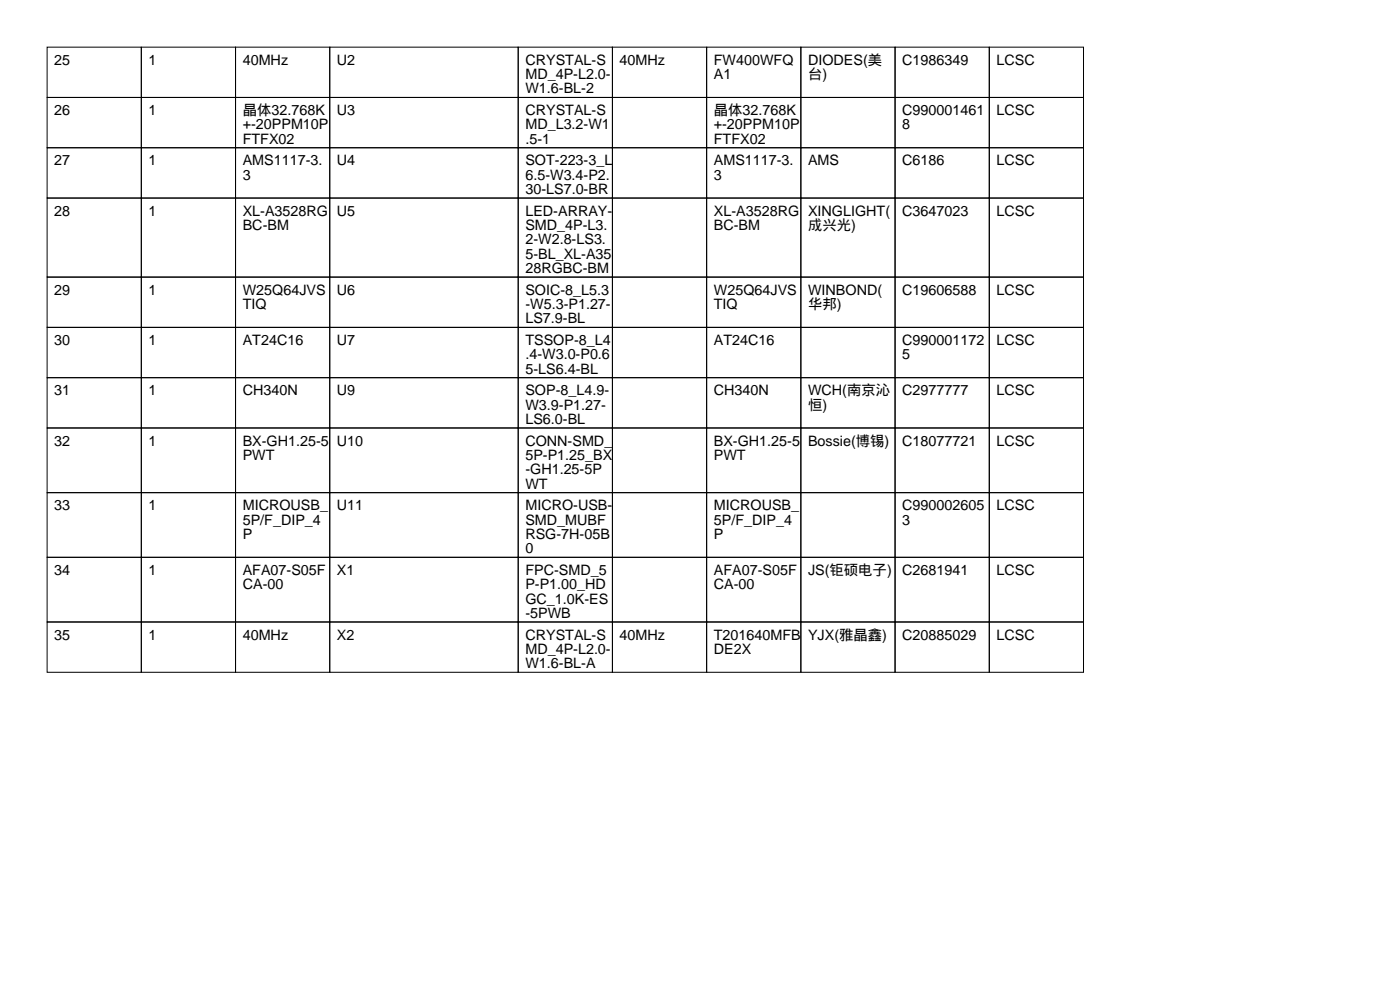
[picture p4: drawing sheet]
<svg xmlns="http://www.w3.org/2000/svg" width="297mm" height="210mm" viewBox="0 0 297 210" stroke-linecap="round" stroke-linejoin="round" font-family="sans-serif">
<defs><g id="words">
<g font-size="3">
<text x="11.5" y="13.7">25</text>
<text x="31.5" y="13.7">1</text>
<text x="51.5" y="13.7">40MHz</text>
<text x="71.5" y="13.7">U2</text>
<text x="111.5" y="13.7">CRYSTAL-S</text>
<text x="111.5" y="16.8">MD_4P-L2.0-</text>
<text x="131.5" y="13.7">40MHz</text>
<text x="151.5" y="13.7">FW400WFQ</text>
<text x="151.5" y="16.8">A1</text>
<text x="171.5" y="13.7">DIODES(美</text>
<text x="171.5" y="16.8">台)</text>
<text x="191.5" y="13.7">C1986349</text>
<text x="211.5" y="13.7">LCSC</text>
<text x="111.5" y="19.8">W1.6-BL-2</text>
<text x="11.5" y="24.4">26</text>
<text x="31.5" y="24.4">1</text>
<text x="51.5" y="24.4">晶体32.768K</text>
<text x="51.5" y="27.4">+-20PPM10P</text>
<text x="71.5" y="24.4">U3</text>
<text x="111.5" y="24.4">CRYSTAL-S</text>
<text x="111.5" y="27.4">MD_L3.2-W1</text>
<text x="151.5" y="24.4">晶体32.768K</text>
<text x="151.5" y="27.4">+-20PPM10P</text>
<text x="191.5" y="24.4">C990001461</text>
<text x="191.5" y="27.4">8</text>
<text x="211.5" y="24.4">LCSC</text>
<text x="11.5" y="35.1">27</text>
<text x="31.5" y="35.1">1</text>
<text x="51.5" y="30.5">FTFX02</text>
<text x="51.5" y="35.1">AMS1117-3.</text>
<text x="71.5" y="35.1">U4</text>
<text x="111.5" y="30.5">.5-1</text>
<text x="111.5" y="35.1">SOT-223-3_L</text>
<text x="151.5" y="30.5">FTFX02</text>
<text x="151.5" y="35.1">AMS1117-3.</text>
<text x="171.5" y="35.1">AMS</text>
<text x="191.5" y="35.1">C6186</text>
<text x="211.5" y="35.1">LCSC</text>
<text x="51.5" y="38.1">3</text>
<text x="111.5" y="38.1">6.5-W3.4-P2.</text>
<text x="111.5" y="41.2">30-LS7.0-BR</text>
<text x="151.5" y="38.1">3</text>
<text x="11.5" y="45.7">28</text>
<text x="31.5" y="45.7">1</text>
<text x="51.5" y="45.7">XL-A3528RG</text>
<text x="71.5" y="45.7">U5</text>
<text x="111.5" y="45.7">LED-ARRAY-</text>
<text x="151.5" y="45.7">XL-A3528RG</text>
<text x="171.5" y="45.7">XINGLIGHT(</text>
<text x="191.5" y="45.7">C3647023</text>
<text x="211.5" y="45.7">LCSC</text>
<text x="51.5" y="48.8">BC-BM</text>
<text x="111.5" y="48.8">SMD_4P-L3.</text>
<text x="111.5" y="51.8">2-W2.8-LS3.</text>
<text x="151.5" y="48.8">BC-BM</text>
<text x="171.5" y="48.8">成兴光)</text>
<text x="111.5" y="54.9">5-BL_XL-A35</text>
<text x="111.5" y="57.9">28RGBC-BM</text>
<text x="11.5" y="62.5">29</text>
<text x="31.5" y="62.5">1</text>
<text x="51.5" y="62.5">W25Q64JVS</text>
<text x="51.5" y="65.5">TIQ</text>
<text x="71.5" y="62.5">U6</text>
<text x="111.5" y="62.5">SOIC-8_L5.3</text>
<text x="111.5" y="65.5">-W5.3-P1.27-</text>
<text x="151.5" y="62.5">W25Q64JVS</text>
<text x="151.5" y="65.5">TIQ</text>
<text x="171.5" y="62.5">WINBOND(</text>
<text x="171.5" y="65.5">华邦)</text>
<text x="191.5" y="62.5">C19606588</text>
<text x="211.5" y="62.5">LCSC</text>
<text x="111.5" y="68.6">LS7.9-BL</text>
<text x="11.5" y="73.2">30</text>
<text x="31.5" y="73.2">1</text>
<text x="51.5" y="73.2">AT24C16</text>
<text x="71.5" y="73.2">U7</text>
<text x="111.5" y="73.2">TSSOP-8_L4</text>
<text x="111.5" y="76.2">.4-W3.0-P0.6</text>
<text x="151.5" y="73.2">AT24C16</text>
<text x="191.5" y="73.2">C990001172</text>
<text x="191.5" y="76.2">5</text>
<text x="211.5" y="73.2">LCSC</text>
<text x="11.5" y="83.8">31</text>
<text x="31.5" y="83.8">1</text>
<text x="51.5" y="83.8">CH340N</text>
<text x="71.5" y="83.8">U9</text>
<text x="111.5" y="79.3">5-LS6.4-BL</text>
<text x="111.5" y="83.8">SOP-8_L4.9-</text>
<text x="151.5" y="83.8">CH340N</text>
<text x="171.5" y="83.8">WCH(南京沁</text>
<text x="191.5" y="83.8">C2977777</text>
<text x="211.5" y="83.8">LCSC</text>
<text x="111.5" y="86.9">W3.9-P1.27-</text>
<text x="111.5" y="89.9">LS6.0-BL</text>
<text x="171.5" y="86.9">恒)</text>
<text x="11.5" y="94.5">32</text>
<text x="31.5" y="94.5">1</text>
<text x="51.5" y="94.5">BX-GH1.25-5</text>
<text x="71.5" y="94.5">U10</text>
<text x="111.5" y="94.5">CONN-SMD_</text>
<text x="151.5" y="94.5">BX-GH1.25-5</text>
<text x="171.5" y="94.5">Bossie(博锡)</text>
<text x="191.5" y="94.5">C18077721</text>
<text x="211.5" y="94.5">LCSC</text>
<text x="51.5" y="97.5">PWT</text>
<text x="111.5" y="97.5">5P-P1.25_BX</text>
<text x="111.5" y="100.6">-GH1.25-5P</text>
<text x="151.5" y="97.5">PWT</text>
<text x="111.5" y="103.6">WT</text>
<text x="11.5" y="108.2">33</text>
<text x="31.5" y="108.2">1</text>
<text x="51.5" y="108.2">MICROUSB_</text>
<text x="51.5" y="111.3">5P/F_DIP_4</text>
<text x="71.5" y="108.2">U11</text>
<text x="111.5" y="108.2">MICRO-USB-</text>
<text x="111.5" y="111.3">SMD_MUBF</text>
<text x="151.5" y="108.2">MICROUSB_</text>
<text x="151.5" y="111.3">5P/F_DIP_4</text>
<text x="191.5" y="108.2">C990002605</text>
<text x="191.5" y="111.3">3</text>
<text x="211.5" y="108.2">LCSC</text>
<text x="51.5" y="114.3">P</text>
<text x="111.5" y="114.3">RSG-7H-05B</text>
<text x="111.5" y="117.4">0</text>
<text x="151.5" y="114.3">P</text>
<text x="11.5" y="121.9">34</text>
<text x="31.5" y="121.9">1</text>
<text x="51.5" y="121.9">AFA07-S05F</text>
<text x="51.5" y="125">CA-00</text>
<text x="71.5" y="121.9">X1</text>
<text x="111.5" y="121.9">FPC-SMD_5</text>
<text x="111.5" y="125">P-P1.00_HD</text>
<text x="151.5" y="121.9">AFA07-S05F</text>
<text x="151.5" y="125">CA-00</text>
<text x="171.5" y="121.9">JS(钜硕电子)</text>
<text x="191.5" y="121.9">C2681941</text>
<text x="211.5" y="121.9">LCSC</text>
<text x="111.5" y="128">GC_1.0K-ES</text>
<text x="111.5" y="131.1">-5PWB</text>
<text x="11.5" y="135.6">35</text>
<text x="31.5" y="135.6">1</text>
<text x="51.5" y="135.6">40MHz</text>
<text x="71.5" y="135.6">X2</text>
<text x="111.5" y="135.6">CRYSTAL-S</text>
<text x="131.5" y="135.6">40MHz</text>
<text x="151.5" y="135.6">T201640MFB</text>
<text x="171.5" y="135.6">YJX(雅晶鑫)</text>
<text x="191.5" y="135.6">C20885029</text>
<text x="211.5" y="135.6">LCSC</text>
<text x="111.5" y="138.7">MD_4P-L2.0-</text>
<text x="111.5" y="141.7">W1.6-BL-A</text>
<text x="151.5" y="138.7">DE2X</text>
</g>
</g></defs>
<g fill="none" stroke="#000" stroke-width=".21">
<path d="M10 10h20v10.7h-20zM30 10h20v10.7h-20zM50 10h20v10.7h-20zM70 10h40v10.7h-40zM110 10h20v10.7h-20zM130 10h20v10.7h-20zM150 10h20v10.7h-20zM170 10h20v10.7h-20zM190 10h20v10.7h-20zM210 10h20v10.7h-20zM10 20.7h20v10.6h-20zM10 31.3h20v10.7h-20z"/>
<path d="M30 20.7h20v10.6h-20zM30 31.3h20v10.7h-20zM50 20.7h20v10.6h-20zM50 31.3h20v10.7h-20zM70 20.7h40v10.6h-40zM70 31.3h40v10.7h-40zM110 20.7h20v10.6h-20zM110 31.3h20v10.7h-20zM130 20.7h20v10.6h-20zM130 31.3h20v10.7h-20zM150 20.7h20v10.6h-20zM150 31.3h20v10.7h-20z"/>
<path d="M170 20.7h20v10.6h-20zM170 31.3h20v10.7h-20zM190 20.7h20v10.6h-20zM190 31.3h20v10.7h-20zM210 20.7h20v10.6h-20zM210 31.3h20v10.7h-20zM10 42h20v16.8h-20zM10 58.8h20v10.6h-20zM30 42h20v16.8h-20zM30 58.8h20v10.6h-20zM50 42h20v16.8h-20zM50 58.8h20v10.6h-20z"/>
<path d="M70 42h40v16.8h-40zM70 58.8h40v10.6h-40zM110 42h20v16.8h-20zM110 58.8h20v10.6h-20zM130 42h20v16.8h-20zM130 58.8h20v10.6h-20zM150 42h20v16.8h-20zM150 58.8h20v10.6h-20zM170 42h20v16.8h-20zM170 58.8h20v10.6h-20zM190 42h20v16.8h-20zM190 58.8h20v10.6h-20z"/>
<path d="M210 42h20v16.8h-20zM210 58.8h20v10.6h-20zM10 69.4h20v10.7h-20zM30 69.4h20v10.7h-20zM50 69.4h20v10.7h-20zM70 69.4h40v10.7h-40zM110 69.4h20v10.7h-20zM130 69.4h20v10.7h-20zM150 69.4h20v10.7h-20zM170 69.4h20v10.7h-20zM190 69.4h20v10.7h-20zM210 69.4h20v10.7h-20z"/>
<path d="M10 80.1h20v10.7h-20zM10 90.8h20v13.7h-20zM30 80.1h20v10.7h-20zM30 90.8h20v13.7h-20zM50 80.1h20v10.7h-20zM50 90.8h20v13.7h-20zM70 80.1h40v10.7h-40zM70 90.8h40v13.7h-40zM110 80.1h20v10.7h-20zM110 90.8h20v13.7h-20zM130 80.1h20v10.7h-20zM130 90.8h20v13.7h-20z"/>
<path d="M150 80.1h20v10.7h-20zM150 90.8h20v13.7h-20zM170 80.1h20v10.7h-20zM170 90.8h20v13.7h-20zM190 80.1h20v10.7h-20zM190 90.8h20v13.7h-20zM210 80.1h20v10.7h-20zM210 90.8h20v13.7h-20zM10 104.5h20v13.7h-20zM10 118.2h20v13.7h-20zM30 104.5h20v13.7h-20zM30 118.2h20v13.7h-20z"/>
<path d="M50 104.5h20v13.7h-20zM50 118.2h20v13.7h-20zM70 104.5h40v13.7h-40zM70 118.2h40v13.7h-40zM110 104.5h20v13.7h-20zM110 118.2h20v13.7h-20zM130 104.5h20v13.7h-20zM130 118.2h20v13.7h-20zM150 104.5h20v13.7h-20zM150 118.2h20v13.7h-20zM170 104.5h20v13.7h-20zM170 118.2h20v13.7h-20z"/>
<path d="M190 104.5h20v13.7h-20zM190 118.2h20v13.7h-20zM210 104.5h20v13.7h-20zM210 118.2h20v13.7h-20zM10 131.9h20v10.7h-20zM30 131.9h20v10.7h-20zM50 131.9h20v10.7h-20zM70 131.9h40v10.7h-40zM110 131.9h20v10.7h-20zM130 131.9h20v10.7h-20zM150 131.9h20v10.7h-20zM170 131.9h20v10.7h-20z"/>
<path d="M190 131.9h20v10.7h-20zM210 131.9h20v10.7h-20z"/>
</g>
<use href="#words"/>
</svg>
